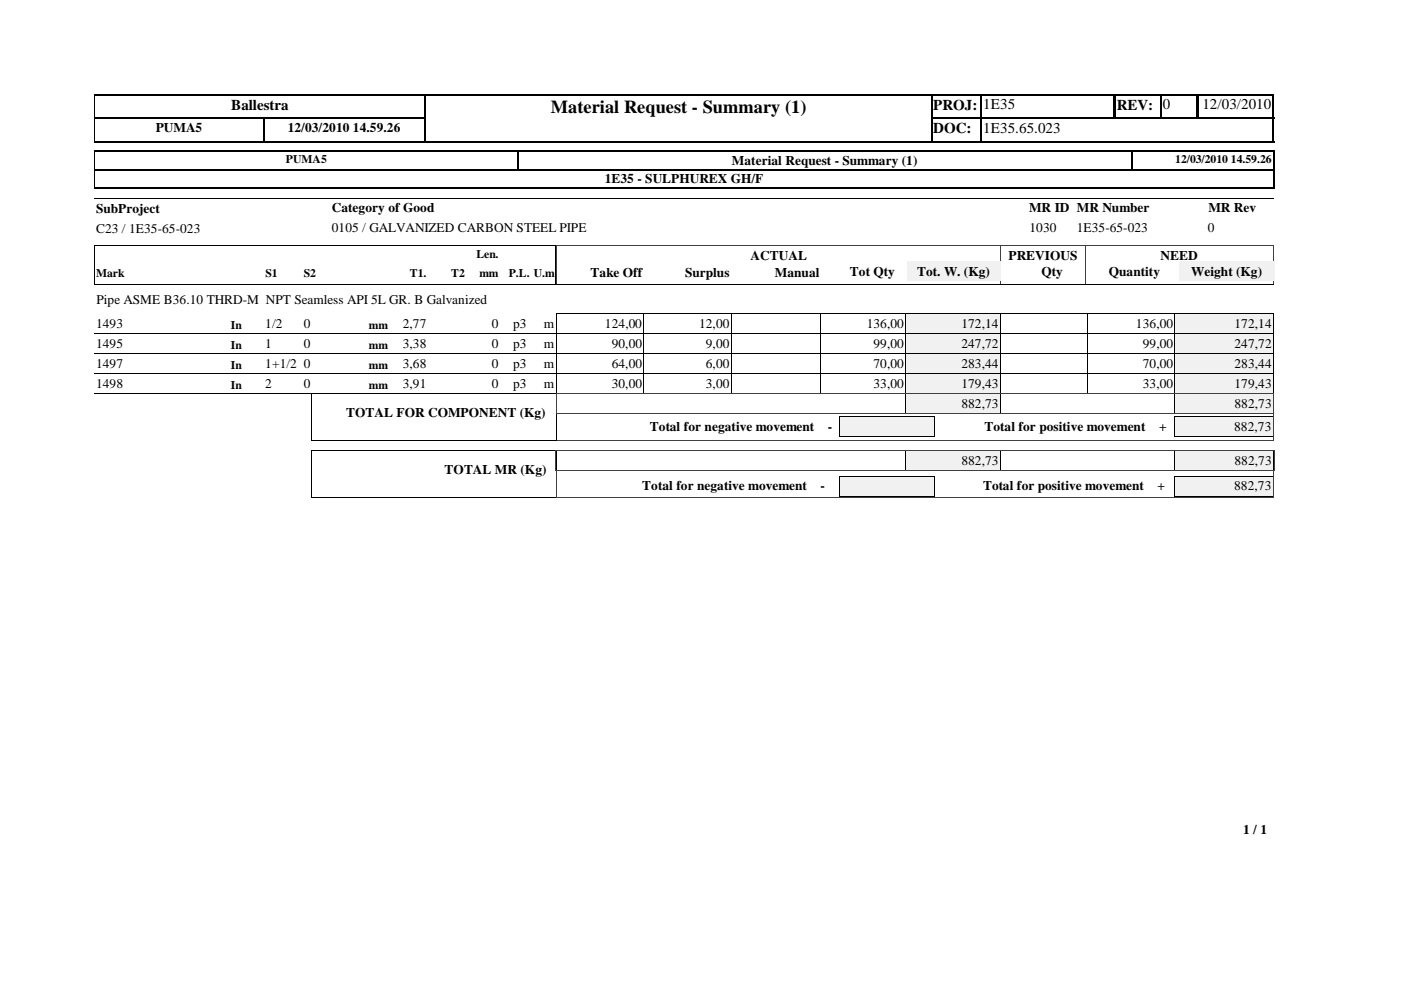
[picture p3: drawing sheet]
<svg xmlns="http://www.w3.org/2000/svg" width="297mm" height="210mm" viewBox="0 0 297 210" stroke-linecap="round" stroke-linejoin="round" font-family="sans-serif">
<defs><g id="words">
<text font-size="3.9" x="116.8" y="23.9">Material Request - Summary (1)</text>
<g font-size="3.2">
<text x="49" y="23.3">Ballestra</text>
<text x="197.9" y="23.3">PROJ:</text>
<text x="208.4" y="23.2">1E35</text>
<text x="236.8" y="23.3">REV:</text>
<text x="246.5" y="23.2">0</text>
<text x="254.9" y="23.2">12/03/2010</text>
<text x="197.9" y="28.3">DOC:</text>
<text x="208.4" y="28.2">1E35.65.023</text>
</g>
<g font-size="2.8">
<text x="33" y="28">PUMA5</text>
<text x="61" y="28">12/03/2010 14.59.26</text>
<text x="155.2" y="34.9">Material Request - Summary (1)</text>
<text x="128.2" y="38.8">1E35 - SULPHUREX GH/F</text>
<text x="20.4" y="45.1">SubProject</text>
<text x="70.4" y="45">Category of Good</text>
<text x="218.2" y="45">MR ID MR Number</text>
<text x="256.2" y="45">MR Rev</text>
<text x="20.4" y="49.3">C23 / 1E35-65-023</text>
<text x="70.4" y="49.2">0105 / GALVANIZED CARBON STEEL PIPE</text>
<text x="218.3" y="49.2">1030</text>
<text x="228.3" y="49.2">1E35-65-023</text>
<text x="256.1" y="49.2">0</text>
<text x="125.2" y="58.7">Take Off</text>
<text x="145.2" y="58.7">Surplus</text>
<text x="159.1" y="55">ACTUAL</text>
<text x="164.3" y="58.7">Manual</text>
<text x="180.2" y="58.5">Tot Qty</text>
<text x="194.4" y="58.5">Tot. W. (Kg)</text>
<text x="213.8" y="55">PREVIOUS</text>
<text x="220.8" y="58.5">Qty</text>
<text x="235.1" y="58.5">Quantity</text>
<text x="246.1" y="55">NEED</text>
<text x="252.6" y="58.5">Weight (Kg)</text>
<text x="20.4" y="64.6">Pipe ASME B36.10 THRD-M NPT Seamless API 5L GR. B Galvanized</text>
<text x="20.4" y="69.5">1493</text>
<text x="56.3" y="69.5">1/2</text>
<text x="64.4" y="69.5">0</text>
<text x="85.4" y="69.5">2,77</text>
<text x="104.3" y="69.5">0</text>
<text x="108.8" y="69.5">p3</text>
<text x="115.3" y="69.5">m</text>
<text x="128.2" y="69.5">124,00</text>
<text x="148.2" y="69.5">12,00</text>
<text x="183.8" y="69.5">136,00</text>
<text x="203.8" y="69.5">172,14</text>
<text x="240.8" y="69.5">136,00</text>
<text x="261.7" y="69.5">172,14</text>
<text x="20.4" y="73.7">1495</text>
<text x="20.4" y="77.9">1497</text>
<text x="56.3" y="73.7">1</text>
<text x="56.3" y="77.9">1+1/2 0</text>
<text x="64.4" y="73.7">0</text>
<text x="85.4" y="73.7">3,38</text>
<text x="85.4" y="77.9">3,68</text>
<text x="104.3" y="73.7">0</text>
<text x="104.3" y="77.9">0</text>
<text x="108.8" y="73.7">p3</text>
<text x="108.8" y="77.9">p3</text>
<text x="115.3" y="73.7">m</text>
<text x="115.3" y="77.9">m</text>
<text x="129.7" y="73.7">90,00</text>
<text x="129.7" y="77.9">64,00</text>
<text x="149.6" y="73.7">9,00</text>
<text x="149.6" y="77.9">6,00</text>
<text x="185.2" y="73.7">99,00</text>
<text x="185.2" y="77.9">70,00</text>
<text x="203.8" y="73.7">247,72</text>
<text x="203.8" y="77.9">283,44</text>
<text x="242.3" y="73.7">99,00</text>
<text x="242.3" y="77.9">70,00</text>
<text x="261.7" y="73.7">247,72</text>
<text x="261.7" y="77.9">283,44</text>
<text x="20.4" y="82.2">1498</text>
<text x="56.3" y="82.2">2</text>
<text x="64.4" y="82.2">0</text>
<text x="85.4" y="82.2">3,91</text>
<text x="104.3" y="82.2">0</text>
<text x="108.8" y="82.2">p3</text>
<text x="115.3" y="82.2">m</text>
<text x="129.7" y="82.2">30,00</text>
<text x="149.6" y="82.2">3,00</text>
<text x="185.2" y="82.2">33,00</text>
<text x="203.8" y="82.2">179,43</text>
<text x="242.3" y="82.2">33,00</text>
<text x="261.7" y="82.2">179,43</text>
<text x="73.4" y="88.4">TOTAL FOR COMPONENT (Kg)</text>
<text x="203.8" y="86.4">882,73</text>
<text x="261.7" y="86.4">882,73</text>
<text x="137.7" y="91.5">Total for negative movement</text>
<text x="175.5" y="91.5">-</text>
<text x="208.7" y="91.5">Total for positive movement</text>
<text x="245.7" y="91.5">+</text>
<text x="261.7" y="91.4">882,73</text>
<text x="94.3" y="100.5">TOTAL MR (Kg)</text>
<text x="203.8" y="98.5">882,73</text>
<text x="261.7" y="98.5">882,73</text>
<text x="136.2" y="104">Total for negative movement</text>
<text x="174" y="104">-</text>
<text x="208.4" y="104">Total for positive movement</text>
<text x="245.4" y="104">+</text>
<text x="261.7" y="103.9">882,73</text>
<text x="263.6" y="176.9">1 / 1</text>
</g>
<g font-size="2.5">
<text x="60.6" y="34.6">PUMA5</text>
<text x="249.2" y="34.6">12/03/2010 14.59.26</text>
<text x="20.4" y="58.7">Mark</text>
<text x="56.3" y="58.7">S1</text>
<text x="64.4" y="58.7">S2</text>
<text x="86.9" y="58.7">T1.</text>
<text x="95.7" y="58.7">T2</text>
<text x="101" y="54.7">Len.</text>
<text x="101.6" y="58.7">mm</text>
<text x="107.9" y="58.7">P.L. U.m</text>
<text x="49" y="69.7">In</text>
<text x="78.2" y="69.7">mm</text>
<text x="49" y="74">In</text>
<text x="78.2" y="74">mm</text>
<text x="49" y="78.2">In</text>
<text x="49" y="82.4">In</text>
<text x="78.2" y="78.2">mm</text>
<text x="78.2" y="82.4">mm</text>
</g>
</g></defs>
<path d="M90.2 20v5.2M197.4 20v10.2M208 20v10.2M236.3 20v5.2M246.1 20v5.2M253.8 20v5.2M254 20v5.2M270 20v10.2M20 25.1h70.3M20 25h70.3M55.9 24.9v5.3M197.2 25.1h73" fill="none" stroke="#000" stroke-width=".34"/>
<path d="M236.3 20v5.2M90.1 24.9v5.3" fill="none" stroke="#000" stroke-width=".38"/>
<path d="M20 30.1h70.3M20 20.1h70.3M197.2 30.1h10.9M197.2 20.1h73" fill="none" stroke="#000" stroke-width=".25"/>
<path d="M20.1 20v10.2" fill="none" stroke="#000" stroke-width=".21"/>
<path d="M207.8 30h62.4" fill="none" stroke="#000" stroke-width=".3"/>
<path d="M90.3 20.2h107.1v9.7h-107.1z" fill="#fff"/>
<path d="M20 35.9h250.3M20 39.9h250.3M90 20.1h107.7M270.1 31.9v4.2" fill="none" stroke="#000" stroke-width=".25"/>
<path d="M197.5 20v10.2M109.9 31.9v4.2" fill="none" stroke="#000" stroke-width=".34"/>
<path d="M20 32.1h250.3M90 30h107.7M270.1 35.9v4.1" fill="none" stroke="#000" stroke-width=".3"/>
<path d="M90.1 20v10.2M239.9 31.9v4.2" fill="none" stroke="#000" stroke-width=".38"/>
<path d="M20 36h250.3M20.1 31.9v8.1M20 42h250M20 52h97.9v8.3h-97.9z" fill="none" stroke="#000" stroke-width=".21"/>
<path d="M212.1 51.9v8.4M212.2 51.9v8.4M230.1 51.9v8.4M270 51.9v8.4M270 52h-152v8.3h152" fill="none" stroke="#404040" stroke-width=".21"/>
<path d="M99.6 56h6.4v3.7h-6.4z" fill="#fff"/>
<g fill="#f1f1f1">
<path d="M192.3 55.4h19.8v4.2h-19.8z"/>
<path d="M250 55.4h20.2v4.2h-20.2z"/>
</g>
<path d="M20 60.3h250M20 70.7h172.1M118 70.7v-4.2h74.1l-.1 4.2M136.5 66.5v4.2M155 66.5v4.2M174 66.5v4.2M212.1 66.5h37v4.2M212.1 70.7h37M212.1 66.5v4.2M230.6 66.5v4.2" fill="none" stroke="#000" stroke-width=".21"/>
<path d="M192.1 66.5h20v4.2h-20z" fill="#f1f1f1"/>
<path d="M192 70.7h20.1M192 70.7v-4.2h20.1v4.2" fill="none" stroke="#000" stroke-width=".21"/>
<path d="M249.1 66.5h20.9v4.2h-20.9z" fill="#f1f1f1"/>
<path d="M20 75h172l.1-4.3h-74.1v4.3M136.5 70.7v4.3M155 70.7v4.3M174 70.7v4.3M212.1 70.7h57.9M212.1 70.7v4.3M230.6 70.7v4.3M249.1 66.5h20.9M249.1 66.5v8.5h-37M270 66.5v4.2" fill="none" stroke="#000" stroke-width=".21"/>
<path d="M192.1 70.7h20v4.2h-20z" fill="#f1f1f1"/>
<path d="M192 70.7h20.1v4.3h-20.1z" fill="none" stroke="#000" stroke-width=".21"/>
<path d="M249.1 70.7h20.9v4.2h-20.9z" fill="#f1f1f1"/>
<path d="M20 79.2h172l.1-4.2h-74.1v4.2M136.5 74.9v4.3M155 74.9v4.3M174 74.9v4.3M212.1 75h57.9M212.1 74.9v4.3M230.6 74.9v4.3M249.1 70.7h20.9M249.1 70.7v8.5h-37M270 70.7v4.3" fill="none" stroke="#000" stroke-width=".21"/>
<path d="M192.1 74.9h20v4.3h-20z" fill="#f1f1f1"/>
<path d="M192 75h20.1v4.2h-20.1z" fill="none" stroke="#000" stroke-width=".21"/>
<path d="M249.1 74.9h20.9v4.3h-20.9z" fill="#f1f1f1"/>
<path d="M136.5 79.2v4.2M155 79.2v4.2M174 79.2v4.2M212.1 79.2h57.9M212.1 79.2v4.2M230.6 79.2v4.2M249.1 75h20.9M249.1 74.9v8.5h-37M270 74.9v4.3M20 83.4h172l.1-4.2h-74.1v4.2" fill="none" stroke="#000" stroke-width=".21"/>
<path d="M192.1 79.2h20v4.2h-20z" fill="#f1f1f1"/>
<path d="M192 79.2h20.1v4.2h-20.1z" fill="none" stroke="#000" stroke-width=".21"/>
<path d="M249.1 79.2h20.9v4.2h-20.9z" fill="#f1f1f1"/>
<path d="M249.1 79.2h20.9M249.1 79.2v4.2M270 79.2v4.2M249.1 83.4h20.9" fill="none" stroke="#000" stroke-width=".21"/>
<path d="M192.1 83.4h20v4.2h-20z" fill="#f1f1f1"/>
<path d="M192 83.4h20.1M192 83.4v4.3h20.1v-4.3" fill="none" stroke="#000" stroke-width=".21"/>
<path d="M249.1 83.4h20.9v4.2h-20.9z" fill="#f1f1f1"/>
<path d="M249.1 83.4h20.9M249.1 87.7h20.9M249.1 83.4v4.3M270 83.4v4.3" fill="none" stroke="#000" stroke-width=".21"/>
<path d="M249.1 88.4h20.8v4.2h-20.8z" fill="#f1f1f1"/>
<path d="M249 88.4h21l-.1 4.3-20.9-.1z" fill="none" stroke="#000" stroke-width=".21"/>
<path d="M178 88.4h20v4.2h-20z" fill="#f1f1f1"/>
<path d="M66 83.4h52.1M66 93.4h52.1M66 83.4v10M118 83.4v10M177.9 88.4h20.2v4.3l-20.2-.1z" fill="none" stroke="#000" stroke-width=".21"/>
<path d="M118 87.8v-4.3h152.1v4.3M118 87.7v5.8h152.1v-5.8h-152.1" fill="none" stroke="#404040" stroke-width=".21"/>
<path d="M192.1 95.5h20v4.2h-20z" fill="#f1f1f1"/>
<path d="M192 95.5h20.1v4.3h-20.1z" fill="none" stroke="#000" stroke-width=".21"/>
<path d="M249.1 95.5h20.9v4.2h-20.9z" fill="#f1f1f1"/>
<path d="M249.1 95.5h20.9M249.1 99.8h20.9M249.1 95.5v4.3M270 95.5v4.3" fill="none" stroke="#000" stroke-width=".21"/>
<path d="M249.1 100.9h20.8v4.3h-20.8z" fill="#f1f1f1"/>
<path d="M249 105.2h21M249.1 105.2l-.1-4.3h21l-.1 4.3" fill="none" stroke="#000" stroke-width=".21"/>
<path d="M178 100.9h20v4.3h-20z" fill="#f1f1f1"/>
<path d="M66 95.5h52.1l-.1 10h-52zM177.9 105.2h20.2M177.9 105.2v-4.3h20.2v4.3" fill="none" stroke="#000" stroke-width=".21"/>
<path d="M117.9 99.8h152.3M117.9 95.5h152.3M117.9 95.5v4.3M118 99.7v5.8h152.1v-5.8M270.2 95.5v4.3" fill="none" stroke="#404040" stroke-width=".21"/>
<use href="#words"/>
</svg>
